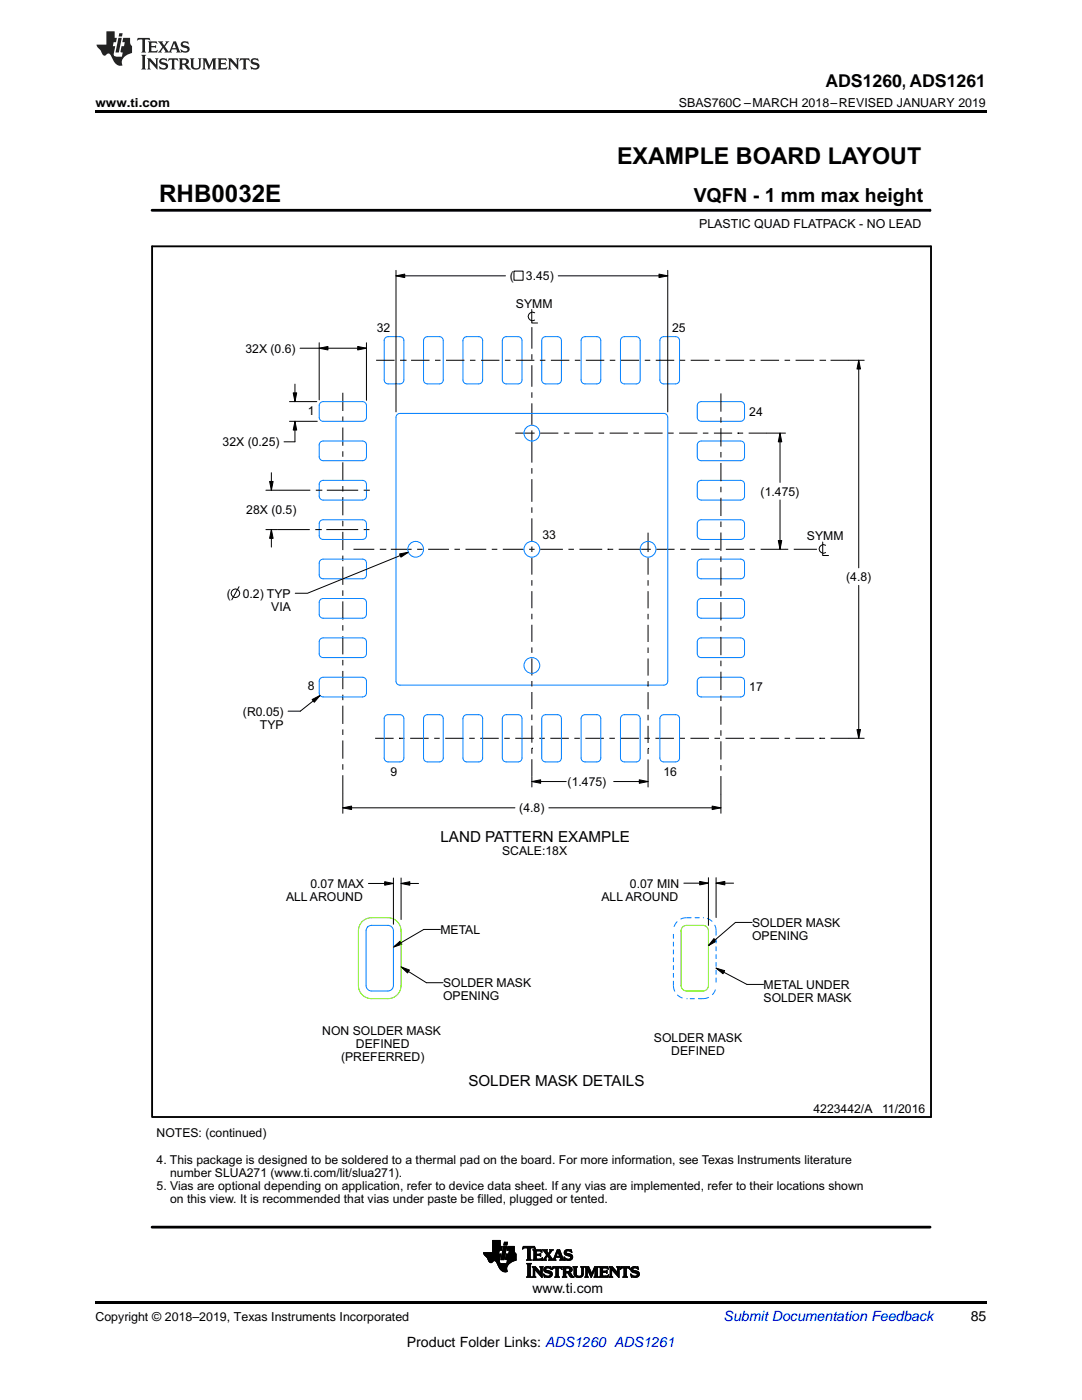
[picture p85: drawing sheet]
<svg xmlns="http://www.w3.org/2000/svg" width="216mm" height="279mm" viewBox="0 0 216 279" stroke-linecap="round" stroke-linejoin="round" font-family="sans-serif">
<defs><g id="words">
<text font-size="4.8" x="31.7" y="40.2">RHB0032E</text>
<text font-size="4.6" x="123.1" y="32.8">EXAMPLE BOARD LAYOUT</text>
<text font-size="3.9" x="138.4" y="40.2">VQFN - 1 mm max height</text>
<text font-size="3.5" x="164.7" y="17.3">ADS1260, ADS1261</text>
<g font-size="3">
<text x="87.9" y="168">LAND PATTERN EXAMPLE</text>
<text x="93.5" y="216.8">SOLDER MASK DETAILS</text>
</g>
<g font-size="2.8">
<text x="106.3" y="258">www.ti.com</text>
<text x="193.7" y="263.6">85</text>
<text x="81.2" y="268.9">Product Folder Links: ADS1260 ADS1261</text>
</g>
<text font-size="2.8" fill="#0000c8" x="144.4" y="263.6">Submit Documentation Feedback</text>
<g font-size="2.5">
<text x="19" y="21.4">www.ti.com</text>
<text x="135.5" y="21.4">SBAS760C –MARCH 2018–REVISED JANUARY 2019</text>
<text x="139.5" y="45.5">PLASTIC QUAD FLATPACK - NO LEAD</text>
<text x="19" y="263.6">Copyright © 2018–2019, Texas Instruments Incorporated</text>
</g>
<g font-size="2.4">
<text x="101.7" y="55.9">(</text>
<text x="105" y="55.9">3.45)</text>
<text x="103" y="61.4">SYMM</text>
<text x="49" y="70.4">32X (0.6)</text>
<text x="75.2" y="66.2">32</text>
<text x="134.1" y="66.2">25</text>
<text x="61.4" y="82.8">1</text>
<text x="149.5" y="83">24</text>
<text x="44.4" y="89">32X (0.25)</text>
<text x="151.8" y="98.9">(1.475)</text>
<text x="49.1" y="102.6">28X (0.5)</text>
<text x="108.2" y="107.6">33</text>
<text x="161" y="107.8">SYMM</text>
<text x="45.3" y="119.3">(</text>
<text x="48.4" y="119.3">0.2) TYP</text>
<text x="168.8" y="115.9">(4.8)</text>
<text x="54.1" y="121.9">VIA</text>
<text x="61.4" y="137.8">8</text>
<text x="149.5" y="137.9">17</text>
<text x="48.5" y="142.8">(R0.05)</text>
<text x="51.9" y="145.4">TYP</text>
<text x="77.9" y="154.8">9</text>
<text x="132.4" y="154.9">16</text>
<text x="113.3" y="156.9">(1.475)</text>
<text x="103.6" y="162.1">(4.8)</text>
<text x="100.2" y="170.7">SCALE:18X</text>
<text x="57.1" y="179.8">ALL AROUND</text>
<text x="61.9" y="177.2">0.07 MAX</text>
<text x="120" y="179.7">ALL AROUND</text>
<text x="125.7" y="177.1">0.07 MIN</text>
<text x="150.1" y="185">SOLDER MASK</text>
<text x="87.9" y="186.4">METAL</text>
<text x="150.1" y="187.6">OPENING</text>
<text x="88.4" y="197">SOLDER MASK</text>
<text x="152.4" y="197.3">METAL UNDER</text>
<text x="88.4" y="199.6">OPENING</text>
<text x="152.4" y="200">SOLDER MASK</text>
<text x="64.3" y="206.5">NON SOLDER MASK</text>
<text x="71" y="209.1">DEFINED</text>
<text x="130.5" y="207.9">SOLDER MASK</text>
<text x="68.1" y="211.7">(PREFERRED)</text>
<text x="133.9" y="210.5">DEFINED</text>
<text x="31.2" y="227">NOTES: (continued)</text>
<text x="162.3" y="222.1">4223442/A</text>
<text x="176" y="222.1">11/2016</text>
<text x="31.2" y="232.2">4. This package is designed to be soldered to a thermal pad on the board. For more information, see Texas Instruments literature</text>
<text x="31.2" y="237.5">5. Vias are optional depending on application, refer to device data sheet. If any vias are implemented, refer to their locations shown</text>
<text x="33.9" y="234.9">number SLUA271 (www.ti.com/lit/slua271).</text>
<text x="33.9" y="240.1">on this view. It is recommended that vias under paste be filled, plugged or tented.</text>
</g>
</g></defs>
<g fill="#000">
<path d="M19 22h177.8v.5h-177.8zM79 55.1l1.8-.4v.7zM131.5 54.7l1.7 .4-1.7 .3zM63.7 69.5l1.7-.4v.7zM71.4 69.1l1.7 .4-1.7 .3zM171.3 71.9l.4 1.7h-.7zM53.8 96.1h.7l-.4 1.7zM58.5 78.4h.7l-.3 1.8zM58.9 84.1l.3 1.7h-.7zM155.6 86.4l.4 1.8h-.7zM54.1 105.7l.4 1.7h-.7zM79.7 110.5l1.8-.3-1.5 1z"/>
<path d="M155.3 107.9h.7l-.4 1.7zM62.3 139.6l1.6-.8-1.2 1.4zM106.1 156l1.8-.4v.7zM127.6 155.6l1.7 .4-1.7 .3zM171 145.6h.7l-.4 1.7zM68.4 161.2l1.8-.3v.7zM76.8 176l1.7 .3-1.7 .4zM80 176.3l1.8-.3v.7zM139.6 175.9l1.8 .4-1.8 .3zM142.9 176.3l1.7-.4v.7zM142.1 160.9l1.7 .3-1.7 .4zM78.5 189l1.3-1.2 .4 .6z"/>
<path d="M80 193l1.7 .6-.4 .6zM142.5 187.3l.4 .5-1.5 .9zM142.9 193.2l1.7 .5-.3 .6zM19 259.7h177.8v.5h-177.8z"/>
</g>
<g fill="none" stroke="#000" stroke-width=".2">
<path d="M30.3 42h155.3M79 55.1l1.8-.4v.7zM79 54v28.2M79 55.1h21.9M102.6 54.1h1.8v1.8h-1.8zM111.4 55.1h21.8M131.5 54.7l1.7 .4-1.7 .3zM133.2 54v28.2M185.6 41.7v.5M58.5 78.4h.7l-.3 1.8zM58.9 76.7v3.5M59.9 69.5h13.2"/>
<path d="M63.7 69.5l1.7-.4v.7zM63.7 68.4v11.4M68.4 78.4v3.6M71.4 69.1l1.7 .4-1.7 .3zM73.1 68.4v11.5M75 71.9h3.7M79.8 71.9h1.1M80.9 71.9h.1M82 71.9h3.7M86.8 71.9h1.1M89 71.9h3.7M93.8 71.9h1.1"/>
<path d="M96 71.9h3.7M100.7 71.9h1.1M102.9 71.9h3.7M106.1 61.8v2.7h1.2M106.1 65.3v4.3M106.1 70.7v1.1M106.1 72.9v4.3M106.1 78.3v1.1M106.7 62.4a.86 .86 0 0 0-1.3 .8 .86 .86 0 0 0 1.3 .7M107.7 71.9h1.1M109.9 71.9h3.7M114.7 71.9h1.1"/>
<path d="M116.9 71.9h3.7M121.7 71.9h1.1M123.9 71.9h3.7M128.7 71.9h1.1M130.8 71.9h3.7M135.6 71.9h1.1M137.8 71.9h3.7M142.6 71.9h1.1M143.8 78.5v3.7M144.8 71.9h3.7M149.6 71.9h1.1M151.8 71.9h3.7"/>
<path d="M156.6 71.9h1.1M158.8 71.9h3.6M163.5 71.9h1.1M164.6 71.9h.1M165.7 71.9h6.7M171.3 71.9l.4 1.7h-.7zM171.3 71.9v41.4M53.1 97.8h8.8M53.8 96.1h.7l-.4 1.7zM54.1 94.3v3.5M57.8 80.2h5.4M57.8 84.1h5.5"/>
<path d="M58.9 84.1l.3 1.7h-.7zM58.9 84.1v4.1h-2.2M63 97.8h1.1M64.1 97.8h.1M65.2 97.8h6.3M68.4 83.1v1.1M68.4 85.3v3.7M68.4 90.1v1.1M68.4 92.3v3.6M68.4 97v1.1M68.4 99.2v3.6M72.6 97.8h1.2"/>
<path d="M102.8 86.4h3.9M106.1 80.5v4.3M106.1 85.9v6.4M106.1 93.4v1.1M106.1 95.6v4.5M107.8 86.4h3.6M112.5 86.4h1.1M114.7 86.4h3.7M119.4 86.4h1.1M121.6 86.4h3.7M126.4 86.4h1.1M128.6 86.4h3.6"/>
<path d="M133.3 86.4h1.1M135.5 86.4h3.7M140.3 86.4h1.1M142.5 86.4h3.6M143.8 83.3v1.1M143.8 85.5v3.6M143.8 90.2v1.1M143.8 92.4v3.6M143.8 97.1v1.1M143.8 99.3v3.7M147.2 86.4h.1M147.2 86.4h1.1"/>
<path d="M149.4 86.4h7.3M155.6 86.4l.4 1.8h-.7zM155.6 86.4v9.9M155.6 99.8v9.8M47.7 117.1l-1.5 2.6M53.1 105.7h2.3M54.1 105.7l.4 1.7h-.7zM54.1 105.7v3.5M55.5 105.7h6.3M62.9 105.7h1.1M64 105.7h.1M65.1 105.7h6.4"/>
<path d="M68.4 103.9v1.1M68.4 106.1v3.7M68.4 110.9v1.1M68.4 113.1v3.6M68.4 117.8v1.1M70.5 109.6h4.2M72.6 105.7h1.1M75.8 109.6h1.1M76.9 109.6h.1M78 109.6h4.1M79.7 110.5l1.8-.3-1.5 1zM81.5 110.2l-20.1 8.2h-2.5"/>
<path d="M83.2 109.6h1.1M85.4 109.6h4.2M90.7 109.6h1.1M92.9 109.6h4.1M98.1 109.6h1.1M100.3 109.6h4.2M105.6 109.6h1.1M106.1 101.2v1.1M106.1 103.4v4.6M106.1 109.1v1.1M106.1 111.3v3.4M106.1 115.8v1.1"/>
<path d="M106.1 118v3.4M107.8 109.6h4.5M113.4 109.6h1.1M115.6 109.6h4.6M121.3 109.6h.1M121.3 109.6h1.1M123.5 109.6h6.4M129.3 106.3v3.9M129.3 111.3v3.4M129.3 115.8v1.1M129.3 118v3.4M131 109.6h3.6"/>
<path d="M135.7 109.6h1.1M137.9 109.6h3.6M142.6 109.6h1.1M143.8 104.1v1.1M143.8 106.3v3.6M143.8 111v1.1M143.8 113.2v3.7M143.8 118v1.1M144.8 109.6h3.7M149.6 109.6h1.1M151.8 109.6h5.5M155.3 107.9h.7l-.4 1.7z"/>
<path d="M158.4 109.6h4.6M164.2 108.2v2.7h1.1M164.7 108.8a.86 .86 0 0 0-1.3 .8 .86 .86 0 0 0 1.3 .7M171.3 116.8v30.5M62.3 139.6l1.6-.8-1.2 1.4zM63.9 138.8l-4 3.1h-2.4M68.4 120v3.7M68.4 124.8v1.1M68.4 127v3.6M68.4 131.7v1.1M68.4 133.9v3.6M68.4 138.6v1.1"/>
<path d="M106.1 122.5v1.1M106.1 124.7v3.4M106.1 129.2v1.1M106.1 131.4v3.4M106.1 135.9v1.1M106.1 138.1v3.4M129.3 122.5v1.1M129.3 124.7v3.4M129.3 129.2v1.1M129.3 131.4v3.4M129.3 135.9v1.1M129.3 138.1v3.5"/>
<path d="M143.8 120.2v3.6M143.8 124.9v1.1M143.8 127.1v3.7M143.8 131.9v1.1M143.8 134.1v3.6M143.8 138.8v1.1M68.4 140.8v3.7M68.4 145.6v1.1M68.4 147.8v3.6M68.4 152.5v1.1M68.4 154.7v7.6M74.9 147.3h3.6"/>
<path d="M79.6 147.3h.1M79.6 147.3h1.1M81.8 147.3h3.7M86.6 147.3h1.1M88.8 147.3h3.7M93.6 147.3h1.1M95.8 147.3h3.7M100.6 147.3h1.1M102.8 147.3h3.7M106.1 156l1.8-.4v.7zM106.1 149.3h.1M106.1 142.6v1.1"/>
<path d="M106.1 144.8v3.4M106.1 149.3v1.1M106.1 151.5v3.4M106.1 155v2.1M106.1 156h6.9M107.6 147.3h1.1M109.8 147.3h3.7M114.6 147.3h1.1M116.8 147.3h3.7M121.6 147.3h1.1M122.5 156h6.8M123.8 147.3h3.7"/>
<path d="M127.6 155.6l1.7 .4-1.7 .3zM128.6 147.3h1.1M129.3 149.4h.1M129.3 142.7v1.1M129.3 144.9v3.4M129.3 149.4v1.1M129.3 151.6v5.5M130.8 147.3h3.7M135.6 147.3h1.1M137.8 147.3h3.7M142.6 147.3h1.1M143.8 141v3.6"/>
<path d="M143.8 145.7v1.1M143.8 147.9v3.7M143.8 152.7v1.1M143.8 154.9v7.4M144.8 147.3h3.7M149.6 147.3h1.1M151.8 147.3h3.7M156.5 147.3h1.1M158.7 147.3h3.7M163.5 147.3h.1M163.5 147.3h1.1M165.7 147.3h6.7"/>
<path d="M171 145.6h.7l-.4 1.7zM68.4 161.2l1.8-.3v.7zM68.4 161.2h34.3M73.5 176.3h5M76.8 176l1.7 .3-1.7 .4zM78.5 175.2v9.3M80 176.3l1.8-.3v.7zM80 175.2v8.3M80 176.3h3.5M109.5 161.2h34.3M136.4 176.3h5M139.6 175.9l1.8 .4-1.8 .3z"/>
<path d="M141.4 175.2v9.5M142.1 160.9l1.7 .3-1.7 .4zM142.9 176.3l1.7-.4v.7zM142.9 175.2v7.9M142.9 176.3h3.5M78.5 189l1.3-1.2 .4 .6zM80 193l1.7 .6-.4 .6zM80 193l5.1 3.1h3.3M87.9 185.5h-3.3l-6.1 3.5M142.5 187.3l.4 .5-1.5 .9zM142.9 193.2l1.7 .5-.3 .6zM142.9 193.2l6.1 3.3h3.4"/>
<path d="M150.1 184.1h-3.3l-5.4 4.6M96.5 250h3M96.5 250.1h3M96.5 250.2h3M96.6 250.2h2.9M96.6 250.3h3.3M96.6 250.4h3.3M96.7 250.4h3.2M96.7 250.5h3.2M96.8 250.6h3M96.9 250.7h2.9M97 250.8h2.8"/>
<path d="M97.1 250.9h2.7M97.2 250.9h2.6M97.2 251h2.6M97.3 251.1h2.4M97.3 251.2h2.4M97.4 251.3h2.3M97.4 251.4h2.3M97.4 251.5h2.3M97.5 251.6h2.1M97.5 251.6h1M97.5 251.7h.9M97.6 251.8h.7"/>
<path d="M97.7 251.9h.5M97.8 252h.3M98.3 249.9h1.2M98.3 249.8h1.3M98.3 249.7h1.3M98.3 249.6h1.3M98.3 248.7h1.9l-.1 .8h-1.8M98.3 249.5h1.8M98.3 249.4h1.8M98.3 249.3h1.8M98.3 249.2h1.8M98.3 249.1h1.8"/>
<path d="M98.3 249h1.9M98.3 248.9h1.9M98.3 248.8h1.9M98.3 248.6h1.5M98.3 248.5h1.5M98.3 248.4h1.5M98.3 248.3h1.5M98.3 248.2h1.5M98.3 248.1h1.5M98.3 248h1.5M98.3 247.9h1.5M98.3 247.8h1.5"/>
<path d="M98.3 247.7h1.5M98.3 247.6h1.5M98.8 251.6h.8M98.9 251.7h.7M99 251.8h.6M99.1 251.9h.5M99.1 252h.6M99.2 252h.5M99.2 252.1h.6M99.2 252.2h1M99.3 252.2h2.2M99.3 252.3h2.2"/>
<path d="M99.3 252.4h2.1M99.4 252.5h2M99.4 252.5h1.9M99.4 252.6h1.9M99.5 252.7h1.7M99.5 252.8h1.7M99.6 252.9h1.5M99.6 249.5l-.1 .8h.4l-.3 1.3M99.6 251.6l.1 .4 .2 .1 1.7 .1M99.6 253h1.5M99.7 253.1h1.4M99.8 253.2h1.3"/>
<path d="M99.8 248.7v-1.1h-1.5v2.4M99.8 253.3h1.3M99.9 253.4h1.2M100 251.3h.6M100 251.2h.6M100 251.1h.6M100 253.5h1.1M100 251h.6M100.1 250.9h.6M100.1 250.8h.6M100.1 250.7h.6M100.1 253.6h1.1"/>
<path d="M100.1 250.6h.6M100.1 250.5h.6M100.1 250.4h.7M100.2 250.4h.6M100.2 250.3h.6M100.2 250.2h.6M100.2 253.6h1M100.2 250.1h.6M100.2 250h.6M100.2 250h.7M100.3 249.9h.6M100.3 249.8h.6"/>
<path d="M100.3 249.7h.6M100.3 253.7h.9M100.3 249.6h.6M100.3 249.5h.6M100.4 249.4h.6M100.4 249.3h.6M100.4 249.2h.6M100.4 249.1h.6M100.4 249h.6M100.5 248.9h.6M100.5 253.8h.7M100.5 248.8h.6"/>
<path d="M100.5 248.7h.6l-.5 2.7h-.6zM100.5 248.4h.7M100.6 248.4h.6M100.6 248.3h.6M100.6 248.2h.6M100.6 248.1h.6M100.6 248h.6M100.6 247.9h.7l-.2 .6h-.6zM100.8 253.8h.1M100.9 251.3h2.1M100.9 251.2h2.1M100.9 251.1h2.1"/>
<path d="M100.9 251.1v.3h.4M100.9 251h2.1M100.9 250.9h2.1M101 250.8h2M101 250.7h2M101 250.6h2M101 250.5h2M101 250.4h2M101 250.3h2M101.1 252.1h.6M101.2 252h.6M101.2 252h.7"/>
<path d="M101.2 251.9h.8M101.2 251.8h.9M101.2 251.8h1M101.2 249.5h1.4M101.2 251.7h1.2M101.2 249.4h1.4M101.2 251.6h1.4M101.2 249.3h1.4M101.2 251.6h1.6M101.3 249.3h1.3M101.3 251.5h1.7M101.3 249.2h1.3"/>
<path d="M101.3 251.4h1.7M101.3 251.4l-.2 .8M101.3 249.1h1.3M101.3 249h1.3M101.3 248.9h1.3M101.4 248.8h1.2M101.4 248.7h1.2v.8h-1.4zM101.5 250.2h1.5M101.5 250.2h1.4M101.5 250.1h1.3M101.6 250h1.2M101.6 250h1.1"/>
<path d="M101.6 249.9h1.1M101.6 249.8h1.1M101.6 249.8h1M101.6 249.7h1M101.6 249.6h1M101.7 249.5l-.2 .8h-.4l-.2 .8M102.6 249.5l.1 .5 .3 .2v1.3l-.9 .3-.7 .6-.3 .6 .1 .8h-.2h-.5l-.6-.4-1.1-1.8h-.3l-.5 .4-.3-.1-.5-.9-.6-.6-.1-.4h3M104.3 249.2h.1M104.3 249.1h.2M104.3 249h2.4M104.4 248.9h2.3M104.4 248.8h2.3"/>
<path d="M105.1 251.4h.9M105.1 254.9h.9M105.2 252.2h.8M105.2 251.4h.6M105.2 254.8h.7M105.3 249.1h.5M105.3 252.3h.5M105.3 251.3h.5M105.3 251.2l-.2 .2M105.3 251.2h.5M105.3 251.1h.5M105.3 251h.5"/>
<path d="M105.3 250.9h.5M105.3 250.8h.5M105.3 250.7h.5M105.3 250.6h.5M105.3 250.5h.5M105.3 250.4h.5M105.3 250.3h.5M105.3 250.2h.5M105.3 250.1h.5M105.3 250h.5M105.3 249.9h.5M105.3 249.8h.5"/>
<path d="M105.3 249.7h.5M105.3 249.6h.5M105.3 249.5h.5M105.3 249.4h.5M105.3 249.3h.5M105.3 249.2h.5M105.3 254.7h.5M105.3 252.4h.5M105.3 254.6h.5M105.3 254.6v-2.2l-.2-.3h.9l-.2 .3v2.2M105.3 254.6l-.2 .2M105.3 254.5h.5"/>
<path d="M105.3 254.4h.5M105.3 254.3h.5M105.3 254.2h.5M105.3 254.1h.5M105.3 254h.5M105.3 253.9h.5M105.3 253.8h.5M105.3 253.7h.5M105.3 253.6h.5M105.3 253.5h.5M105.3 253.4h.5M105.3 253.3h.5"/>
<path d="M105.3 253.2h.5M105.3 253.1h.5M105.3 253h.5M105.3 252.9h.5M105.3 252.8h.5M105.3 252.7h.5M105.3 252.6h.5M105.3 252.5h.5M105.8 251.2v-2.1h.6l.4 .2-.1-.6h-2.3l-.1 .6 .4-.2h.6v2.1M105.8 251.2l.2 .2M105.8 254.6l.2 .2M106 254.8h-.9"/>
<path d="M106.2 254.9h.7M106.3 252.9h.6M106.3 251.4h1.8M106.4 254.8h.4M106.4 253h.6M106.4 254.7h.3M106.4 249.5h1.6M106.4 253.1h.7M106.4 254.6v-1.5l-.2-.3h.7l1 1.2v-1l-.2-.2h.7l-.2 .3v1.8l-1.5-1.6v1.3M106.4 254.6l-.2 .2M106.4 254.6h.3M106.4 254.5h.3"/>
<path d="M106.4 254.4h.3M106.4 254.3h.3M106.4 254.2h.3M106.4 254.1h.3M106.4 254h.3M106.4 253.9h.3M106.4 253.8h.3M106.4 253.7h.3M106.4 253.6h.3M106.4 253.5h.3M106.4 253.4h.3M106.4 253.3h.9"/>
<path d="M106.4 253.2h.8M106.5 251.4h1.6M106.5 249.6h1.6M106.5 251.3h.5M106.5 249.7h.5M106.5 249.7l-.2-.3h1.7l.2 .5M106.5 251.2l-.2 .2M106.5 250.3h1.1l.3-.2v.6l-.2-.2h-.7v.8l.8-.1 .5-.2-.2 .5-1.8-.1M106.5 251.2h.5M106.5 251.1h.5M106.5 251h.5M106.5 250.9h.5"/>
<path d="M106.5 250.8h.5M106.5 250.7h.5M106.5 250.6h.5M106.5 250.5h1.4M106.5 250.4h1.4M106.5 250.2h.5M106.5 250.1h.5M106.5 250h.5M106.5 249.9h.5M106.5 249.8h.5M106.5 249.7v1.5M106.6 249.1h.2"/>
<path d="M106.7 254.6l.2 .2M106.7 249.2h.1M106.8 253.4h.6M106.9 253.5h.6M106.9 254.8h-.7M106.9 253.6h.6M107 249.8l.1-.1h.5l.6 .2M107 249.8v.5M107 253.7h.6M107.1 253.8h.6M107.2 253.9h.6M107.3 254h.9"/>
<path d="M107.4 254.1h.8M107.5 254.2h.7M107.5 254.3h.7M107.6 254.4h.6M107.7 250.3h.2M107.7 254.5h.5M107.7 250.6h.2M107.8 251.3h.4M107.8 250.2h.1M107.8 254.6h.4M107.8 250.7h.1M107.8 249.7h.3"/>
<path d="M107.8 252.9h.5M107.9 254.7h.3M107.9 253h.3M107.9 253.1h.3M107.9 253.9h.3M107.9 253.8h.3M107.9 253.7h.3M107.9 253.6h.3M107.9 253.5h.3M107.9 253.4h.3M107.9 253.3h.3M107.9 253.2h.3"/>
<path d="M108 254.8h.2M108 249.8h.1M108 251.2h.2M108.1 254.9h.1M108.1 249.9h.1M108.2 251.1h.1M108.2 251.4h.8M108.3 249.5h.9M108.4 251.4h.4M108.4 254.3l.8 .4 .6-.2-.1-.3-.9-.3-.3-.3 .2-.6 .6-.2 .4 .1 .2-.1 .2 .5-.9-.3-.3 .1v.3l1.1 .4 .2 .5M108.4 254.3l.2 .6 .2-.1 .5 .2 .7-.2 .2-.5M108.5 254.3h.1"/>
<path d="M108.5 249.6h.6M108.5 254.4h.1M108.5 254.5h.2M108.5 253.4h.4M108.5 253.3h.4M108.5 253.5h.5M108.5 251.3h.4M108.5 254.6h.4M108.5 253.2h.4M108.5 253.6h.9M108.5 249.7h.6M108.6 254.7h.6"/>
<path d="M108.6 253.1h.4M108.6 254.8h1.4M108.6 253.7h1.2M108.6 251.2l-.4 .2M108.6 251.2h.3M108.6 254.9h.1M108.6 249.8h.6M108.6 253h1.4M108.7 251.1h.3M108.7 253.8h1.3M108.7 249.9h.5M108.7 252.9h1.2"/>
<path d="M108.7 251h.3M108.8 250h.5M108.8 250.9h.3M108.8 250.1h.6M108.8 253.9h1.3M108.9 250.8h.3M108.9 250.2h.8M108.9 254.9h.9M108.9 252.8h.7M108.9 250.7h.9M109 250.3h.7M109 250.6h.7"/>
<path d="M109 250.4h.6M109.1 250.5h.5M109.1 250.5l-.5 .7M109.1 254h1M109.1 249.7v-.1l.1-.2h-1l.9 1.1M109.1 249.7l.3 .5 .4-.6-.2-.2h.8l-.8 1M109.3 250.8h.6M109.4 250.9h.5M109.5 254.7h.6M109.5 251h.5M109.5 251.4h1.4M109.5 250.1h.3"/>
<path d="M109.5 251.1h.6M109.5 254.1h.7M109.6 250h.3M109.6 250.4l.7 1 .2-.3M109.6 251.2h.5M109.6 251.2l-.4-.5-.3 .6 .1 .1M109.6 251.2l.1 .2h-.2M109.6 249.9h.3M109.6 253.1h.4M109.7 251.3h.5M109.7 251.4h.6M109.7 254.6h.4"/>
<path d="M109.7 249.8h.3M109.7 254.2h.5M109.7 249.5h.6M109.8 254.5h.4M109.8 249.7h.3M109.8 254.3h.4M109.8 254.4h.4M109.8 249.6h.4M109.8 253.2h.2M109.9 253.3h.1M110.2 253.3h.1M110.2 253.2h.1"/>
<path d="M110.2 253.1h.3M110.3 253h1.8M110.3 252.9h1.7M110.3 252.8h1.7l.1 .6-.3-.3h-.4v1.5M110.3 252.8l-.1 .6 .3-.3h.4v1.5M110.4 251.4h.4M110.5 251.3h.3M110.5 251.2h.3M110.5 251.1l.7-1.7h.5l.7 1.8 .2 .2M110.5 251.1h.3M110.6 251h.3M110.6 250.9h1.6"/>
<path d="M110.7 250.8h1.5M110.7 250.7h1.5M110.7 254.9h.9M110.7 250.6h.3M110.8 250.5h.3M110.8 251.2v.2h.1M110.8 251.2l.1-.3h.9v.3M110.8 250.4h.3M110.9 250.3h.2M110.9 254.8h.5M110.9 250.2h.3M110.9 254.7h.5"/>
<path d="M110.9 253.1h.5M110.9 250.1h.3M110.9 254.6h.5M110.9 254.6l-.2 .2M110.9 254.5h.5M110.9 254.4h.5M110.9 254.3h.5M110.9 254.2h.5M110.9 254.1h.5M110.9 254h.5M110.9 253.9h.5M110.9 253.8h.5"/>
<path d="M110.9 253.7h.5M110.9 253.6h.5M110.9 253.5h.5M110.9 253.4h.5M110.9 253.3h.5M110.9 253.2h.5M111 250h.2M111 250.7l.3-.9 .4 .9M111 249.9h.3M111 249.8h.8M111.1 249.7h.7M111.1 249.6h.6"/>
<path d="M111.2 249.5h.5M111.4 249.9h.5M111.4 254.6l.2 .2M111.4 250h.5M111.4 250.1h.5M111.5 250.2h.5M111.5 250.3h.5M111.5 250.4h.5M111.6 250.5h.5M111.6 254.8h-.9M111.6 250.6h.5M111.7 251.4h.9"/>
<path d="M111.8 251h.5M111.8 251.1h.5M111.8 251.2h.5M111.8 251.2l-.1 .2M111.9 253.1h.2M111.9 251.4h.6M111.9 251.3h.5M112 253.2h.1M112.1 253.3h.1M112.2 254.9h.9M112.3 252.9h1.6M112.4 254.8h.5"/>
<path d="M112.4 253h1.6M112.4 254.7h.5M112.4 253.1h.5M112.4 254.6l-.2 .2M112.4 254.6h.5M112.4 254.5h.5M112.4 254.4h.5M112.4 254.3h.5M112.4 254.2h.5M112.4 254.1h.5M112.4 254h1.3M112.4 253.9h1.4"/>
<path d="M112.4 253.8h1.6M112.4 253.7h.5M112.4 253.6h.5M112.4 253.5h.5M112.4 253.4h.5M112.4 253.3h.5M112.4 253.2h.5M112.5 251h.2M112.6 251.1h.2M112.6 250h.4M112.6 250.1h.5M112.6 249.9h.4"/>
<path d="M112.6 251.2h.3M112.6 250.2h.8M112.6 249.8h.4M112.6 251.3h.6M112.6 250.3h1.2M112.6 251.4h1.5M112.7 249.7h.4M112.7 251.4h.1M112.7 250.4h1.3M112.7 249.6h1.3M112.7 249.6l.5-.2h.8l.1 .6-.7-.4-.3 .1-.1 .2 .1 .2 1.1 .4 .1 .5-.3 .4-.5 .1-.6-.1-.2 .1-.2-.6 .8 .4 .4-.1 .2-.2-.2-.3-1-.4-.1-.4zM112.8 250.5h1.3"/>
<path d="M112.9 249.5h1.1M112.9 254.6l.2 .2M112.9 254.6v-.6h.3l.7 .9h.6M112.9 253.2l.1-.1 .6 .1v.4l-.4 .2M112.9 253.2v.6M112.9 251.4h1M113.1 250.6h1.1M113.1 249.4h.5M113.1 254.8h-.9M113.3 251.5h.3M113.3 252.8l.6 .1 .2 .3v.5l-.5 .2M113.3 254.1h.5"/>
<path d="M113.4 254.2h.5M113.5 254.3h.5M113.5 254.4h.6M113.5 250.7h.7M113.5 253.1h.6M113.5 253.7h.6M113.6 254.5h.5M113.6 252.8h-1.4l.2 .3v1.5M113.6 254l.9 .9M113.6 253.9v.1M113.6 254.6h.6M113.6 253.2h.5"/>
<path d="M113.6 253.6h.5M113.6 251.3h.6M113.6 253.5h.5M113.6 253.3h.6M113.7 249.7h.4M113.7 253.4h.5M113.7 254.7h.6M113.8 254.8h.6M113.8 250.8h.5M113.8 251.2h.4M113.8 250.9h.5M113.8 251.1h.5"/>
<path d="M113.9 249.8h.2M113.9 251h.4M113.9 254.9h.6M114 249.9h.1M114.1 250h.1M114.5 252.9h.6M114.5 253h.5M114.5 253.1h.5M114.5 254.2h.5M114.5 254.1h.5M114.5 254h.5M114.5 253.9h.5"/>
<path d="M114.5 253.8h.5M114.5 253.7h.5M114.5 253.6h.5M114.5 253.5h.5M114.5 253.4h.5M114.5 253.3h.5M114.5 253.2h.5M114.6 254.3h.4M114.6 254.4h.4M114.6 254.5h.5M114.6 254.6h.5M114.7 254.7h.7"/>
<path d="M114.8 254.8h1.4M115 254.2l.1 .4 .5 .1 .4-.1 .1-.4M115 254.2v-1.2l.2-.2h-.9l.2 .3v1.1M115 254.9h1M115.7 254.7h.6M116 254.6h.3M116 252.9h.5M116 254.5h.3M116.1 254.4h.3M116.1 253h.3M116.1 254.3h.3M116.1 253.1h.3"/>
<path d="M116.1 254.2v-1.1l-.2-.3h.7l-.2 .2v1.2M116.1 254.2h.3M116.1 254.1h.3M116.1 254h.3M116.1 253.9h.3M116.1 253.8h.3M116.1 253.7h.3M116.1 253.6h.3M116.1 253.5h.3M116.1 253.4h.3M116.1 253.3h.3M116.1 253.2h.3"/>
<path d="M116.4 254.2l-.2 .6-.7 .2-.7-.2-.3-.6M116.7 254.9h.7M116.8 252.9h.7M116.8 254.8h.4M116.9 253h.7M116.9 254.7h.3M116.9 253.1h.7M116.9 254.6h.3M116.9 254.6v-1.5l-.2-.3h.8l.6 1.4 .6-1.4h.7l-.2 .3v1.5M116.9 254.6l-.2 .2M116.9 254.5h.3M116.9 254.4h.3"/>
<path d="M116.9 254.3h.3M116.9 254.2h.3M116.9 254.1h.3M116.9 254h.3M116.9 253.9h.3M116.9 253.8h.3M116.9 253.7h.3M116.9 253.6h.3M116.9 253.5h.3M116.9 253.4h.3M116.9 253.3h.8M116.9 253.2h.7"/>
<path d="M117.2 254.6l.2 .2M117.2 254.6v-1.4l.8 1.7 .7-1.7v1.4M117.2 253.4h.5M117.3 253.5h.5M117.3 253.6h.5M117.4 254.8h-.7M117.4 253.7h.5M117.4 253.8h.5M117.5 253.9h.4M117.5 254h.5M117.6 254.1h.4M117.6 254.2h.7"/>
<path d="M117.6 254.3h.7M117.7 254.4h.5M117.7 254.5h.5M117.8 254.6h.4M117.8 254.7h.3M117.9 254.8h.2M117.9 254.9h.1M118.1 254.1h.3M118.2 254h.2M118.2 253.9h.3M118.2 253.8h.3M118.3 253.7h.2"/>
<path d="M118.3 253.6h.3M118.4 253.5h.2M118.4 253.4h.3M118.4 253.3h.8M118.5 253.2h.7M118.5 253.1h.7M118.5 254.9h.9M118.6 253h.6M118.6 252.9h.7M118.7 254.8h.6M118.7 254.7h.5M118.7 254.6h.5"/>
<path d="M118.7 254.6l-.2 .2M118.7 254.5h.5M118.7 254.4h.5M118.7 254.3h.5M118.7 254.2h.5M118.7 254.1h.5M118.7 254h.5M118.7 253.9h.5M118.7 253.8h.5M118.7 253.7h.5M118.7 253.6h.5M118.7 253.5h.5"/>
<path d="M118.7 253.4h.5M119.2 254.6l.2 .2M119.4 254.8h-.9M119.6 254.9h1.7M119.7 252.9h1.6M119.7 254.8h1.7M119.8 253h1.5M119.8 254.7h1.6M119.8 253.1h.4M119.8 254.6h.4M119.8 254.5h.4M119.8 254.4h.4"/>
<path d="M119.8 254.3h.4M119.8 254.2h.4M119.8 254.1h.4M119.8 254h.4M119.8 253.9h1.3M119.8 253.8h1.3M119.8 253.7h1.3M119.8 253.6h.4M119.8 253.5h.4M119.8 253.4h.4M119.8 253.3h.4M119.8 253.2h.4"/>
<path d="M119.8 254.6l-.2 .2M120.2 253.9v.7l.2 .1M121 254h.1M121 253.6h.1M121.1 253.1h.2M121.2 254.6h.2M121.2 253.2h.2M121.3 253.3h.1M121.3 253.3l-.3-.2h-.7l-.1 .6h.7l.2-.2v.6l-.3-.2M121.3 253.3l-.1-.5h-1.6l.2 .3v1.5M121.4 254.5h.1M121.4 254.4h.1"/>
<path d="M121.4 254.4l-.5 .3M121.4 254.4l-.1 .5-1.7-.1M121.6 254.9h.7M121.6 252.9h.7M121.7 254.8h.4M121.7 253h.7M121.7 254.7h.4M121.8 253.1h.7M121.8 254.6h.2M121.8 254.6l-.2 .2M121.8 254.5h.2M121.8 254.4h.2"/>
<path d="M121.8 254.3h.2M121.8 254.2h.2M121.8 254.1h.2M121.8 254h.2M121.8 253.9h.2M121.8 253.8h.2M121.8 253.7h.2M121.8 253.6h.2M121.8 253.5h.2M121.8 253.4h.2M121.8 253.3h.8M121.8 253.2h.7"/>
<path d="M122 254.6l.3 .2M122 253.3v1.3M122.1 253.3l1.4 1.6v-1.8l.2-.3h-.6l.1 .2 .1 1M122.1 253.4h.6M122.2 252.8l1 1.2M122.2 252.8h-.6l.2 .3v1.5M122.2 253.5h.6M122.3 254.8h-.7M122.3 253.6h.6M122.4 253.7h.6M122.5 253.8h.6M122.5 253.9h.6"/>
<path d="M122.6 254h.9M122.7 254.1h.8M122.8 254.2h.7M122.9 254.3h.6M123 254.4h.5M123.1 254.5h.4M123.1 254.6h.4M123.2 252.9h.4M123.2 254.7h.3M123.2 253h.4M123.3 253.1h.2M123.3 253.9h.2"/>
<path d="M123.3 253.8h.2M123.3 253.7h.2M123.3 253.6h.2M123.3 253.5h.2M123.3 253.4h.2M123.3 253.3h.2M123.3 253.2h.2M123.3 254.8h.2M123.4 254.9h.1M123.8 253.3h.1M123.8 253.2h.1M123.8 253.1h.2"/>
<path d="M123.8 253h1.9M123.9 252.9h1.7M124.3 254.9h.9M124.5 254.8h.5M124.5 254.7h.5M124.5 253.1h.5M124.5 254.6v-1.5h-.4l-.3 .3 .1-.6h1.7l.1 .6-.3-.3h-.4v1.5M124.5 254.6l-.2 .2M124.5 254.6h.5M124.5 254.5h.5M124.5 254.4h.5M124.5 254.3h.5"/>
<path d="M124.5 254.2h.5M124.5 254.1h.5M124.5 254h.5M124.5 253.9h.5M124.5 253.8h.5M124.5 253.7h.5M124.5 253.6h.5M124.5 253.5h.5M124.5 253.4h.5M124.5 253.3h.5M124.5 253.2h.5M125 254.6l.2 .2"/>
<path d="M125.2 254.8h-.9M125.5 253.1h.2M125.6 253.2h.1M125.7 253.3h.1M125.8 254.3l.7 .4 .6-.2v-.3l-.9-.3-.3-.3 .1-.6 .7-.2 .4 .1 .2-.1 .1 .5-.8-.3-.3 .1v.3l1 .4 .3 .5M125.8 254.3l.2 .6 .2-.1 .5 .2 .6-.2 .3-.5M125.8 254.3h.1M125.8 254.4h.2M125.9 254.5h.2M125.9 253.4h.4M125.9 253.3h.4M125.9 253.5h.5"/>
<path d="M125.9 254.6h.4M125.9 253.2h.4M125.9 253.6h.9M125.9 254.7h.7M125.9 253.1h.5M126 254.8h1.3M126 253.7h1.2M126 254.9h.1M126 253h1.3M126 253.8h1.3M126.1 252.9h1.2M126.2 253.9h1.3"/>
<path d="M126.3 254.9h.9M126.3 252.8h.7M126.5 254h1M126.8 254.7h.6M126.9 254.1h.6M127 253.1h.4M127.1 254.6h.4M127.1 254.2h.5M127.1 254.5h.4M127.2 254.3h.4M127.2 254.4h.4M127.2 253.2h.2"/>
<path d="M127.3 253.3h.1"/>
<circle cx="47" cy="118.4" r=".86"/>
</g>
<path d="M30.3 49.2h155.5v173.7h-155.5z" fill="none" stroke="#000" stroke-width=".38"/>
<path d="M30.3 42h155.3M30.3 244.9h155.3" fill="none" stroke="#000" stroke-width=".55"/>
<g fill="none" stroke="#0080ff" stroke-width=".2">
<path d="M76.9 67.4l.5-.2h2.4a.79 .79 0 0 1 .8 .8v7.8a.79 .79 0 0 1-.8 .8h-2.4a.79 .79 0 0 1-.7-.8v-7.8zM84.7 67.4l.6-.2h2.4a.79 .79 0 0 1 .7 .8v7.8a.79 .79 0 0 1-.7 .8h-2.4a.79 .79 0 0 1-.8-.8v-7.8zM92.6 67.4l.6-.2h2.3a.79 .79 0 0 1 .8 .8v7.8a.79 .79 0 0 1-.8 .8h-2.3a.79 .79 0 0 1-.8-.8v-7.8zM100.5 67.4l.5-.2h2.4a.79 .79 0 0 1 .8 .8v7.8a.79 .79 0 0 1-.8 .8h-2.4a.79 .79 0 0 1-.8-.8v-7.8zM108.3 67.4l.6-.2h2.3a.79 .79 0 0 1 .8 .8v7.8a.79 .79 0 0 1-.8 .8h-2.3a.79 .79 0 0 1-.8-.8v-7.8zM116.2 67.4l.5-.2h2.4a.79 .79 0 0 1 .8 .8v7.8a.79 .79 0 0 1-.8 .8h-2.4a.79 .79 0 0 1-.7-.8v-7.8zM124 67.4l.6-.2h2.4a.79 .79 0 0 1 .7 .8v7.8a.79 .79 0 0 1-.7 .8h-2.4a.79 .79 0 0 1-.8-.8v-7.8zM131.9 67.4l.6-.2h2.3a.79 .79 0 0 1 .8 .8v7.8a.79 .79 0 0 1-.8 .8h-2.3a.79 .79 0 0 1-.8-.8v-7.8zM63.9 88.2l.6-.2h7.8a.79 .79 0 0 1 .8 .8v2.4a.79 .79 0 0 1-.8 .7h-7.8a.79 .79 0 0 1-.8-.7v-2.4zM63.9 96.1l.6-.2h7.8a.79 .79 0 0 1 .8 .8v2.3a.79 .79 0 0 1-.8 .8h-7.8a.79 .79 0 0 1-.8-.8v-2.3zM63.9 80.4l.6-.2h7.8a.79 .79 0 0 1 .8 .7v2.4a.79 .79 0 0 1-.8 .8h-7.8a.79 .79 0 0 1-.8-.8v-2.4zM79.2 82.7l.6-.2h52.7a.79 .79 0 0 1 .7 .8v52.6a.79 .79 0 0 1-.7 .8h-52.7a.79 .79 0 0 1-.8-.8v-52.6z"/>
<path d="M139.4 88.2l.5-.2h7.9a.79 .79 0 0 1 .8 .8v2.4a.79 .79 0 0 1-.8 .7h-7.9a.79 .79 0 0 1-.8-.7v-2.4zM139.4 96.1l.5-.2h7.9a.79 .79 0 0 1 .8 .8v2.3a.79 .79 0 0 1-.8 .8h-7.9a.79 .79 0 0 1-.8-.8v-2.3zM139.4 80.4l.5-.2h7.9a.79 .79 0 0 1 .8 .7v2.4a.79 .79 0 0 1-.8 .8h-7.9a.79 .79 0 0 1-.8-.8v-2.4zM63.9 111.8l.6-.2h7.8a.79 .79 0 0 1 .8 .8v2.3a.79 .79 0 0 1-.8 .8h-7.8a.79 .79 0 0 1-.8-.8v-2.3zM63.9 119.7l.6-.3h7.8a.79 .79 0 0 1 .8 .8v2.4a.79 .79 0 0 1-.8 .8h-7.8a.79 .79 0 0 1-.8-.8v-2.4zM63.9 104l.6-.3h7.8a.79 .79 0 0 1 .8 .8v2.4a.79 .79 0 0 1-.8 .8h-7.8a.79 .79 0 0 1-.8-.8v-2.4zM139.4 111.8l.5-.2h7.9a.79 .79 0 0 1 .8 .8v2.3a.79 .79 0 0 1-.8 .8h-7.9a.79 .79 0 0 1-.8-.8v-2.3zM139.4 119.7l.5-.3h7.9a.79 .79 0 0 1 .8 .8v2.4a.79 .79 0 0 1-.8 .8h-7.9a.79 .79 0 0 1-.8-.8v-2.4zM139.4 104l.5-.3h7.9a.79 .79 0 0 1 .8 .8v2.4a.79 .79 0 0 1-.8 .8h-7.9a.79 .79 0 0 1-.8-.8v-2.4zM63.9 135.4l.6-.2h7.8a.79 .79 0 0 1 .8 .7v2.4a.79 .79 0 0 1-.8 .8h-7.8a.79 .79 0 0 1-.8-.8v-2.4zM63.9 127.5l.6-.2h7.8a.79 .79 0 0 1 .8 .8v2.3a.79 .79 0 0 1-.8 .8h-7.8a.79 .79 0 0 1-.8-.8v-2.3zM139.4 135.4l.5-.2h7.9a.79 .79 0 0 1 .8 .7v2.4a.79 .79 0 0 1-.8 .8h-7.9a.79 .79 0 0 1-.8-.8v-2.4z"/>
<path d="M139.4 127.5l.5-.2h7.9a.79 .79 0 0 1 .8 .8v2.3a.79 .79 0 0 1-.8 .8h-7.9a.79 .79 0 0 1-.8-.8v-2.3zM76.9 142.9l.5-.3h2.4a.79 .79 0 0 1 .8 .8v7.9a.79 .79 0 0 1-.8 .8h-2.4a.79 .79 0 0 1-.7-.8v-7.9zM84.7 142.9l.6-.3h2.4a.79 .79 0 0 1 .7 .8v7.9a.79 .79 0 0 1-.7 .8h-2.4a.79 .79 0 0 1-.8-.8v-7.9zM92.6 142.9l.6-.3h2.3a.79 .79 0 0 1 .8 .8v7.9a.79 .79 0 0 1-.8 .8h-2.3a.79 .79 0 0 1-.8-.8v-7.9zM100.5 142.9l.5-.3h2.4a.79 .79 0 0 1 .8 .8v7.9a.79 .79 0 0 1-.8 .8h-2.4a.79 .79 0 0 1-.8-.8v-7.9zM108.3 142.9l.6-.3h2.3a.79 .79 0 0 1 .8 .8v7.9a.79 .79 0 0 1-.8 .8h-2.3a.79 .79 0 0 1-.8-.8v-7.9zM116.2 142.9l.5-.3h2.4a.79 .79 0 0 1 .8 .8v7.9a.79 .79 0 0 1-.8 .8h-2.4a.79 .79 0 0 1-.7-.8v-7.9zM124 142.9l.6-.3h2.4a.79 .79 0 0 1 .7 .8v7.9a.79 .79 0 0 1-.7 .8h-2.4a.79 .79 0 0 1-.8-.8v-7.9zM131.9 142.9l.6-.3h2.3a.79 .79 0 0 1 .8 .8v7.9a.79 .79 0 0 1-.8 .8h-2.3a.79 .79 0 0 1-.8-.8v-7.9zM73.4 185l.7-.3h3.3a1.09 1.09 0 0 1 1.1 1.1v10.9a1.09 1.09 0 0 1-1.1 1.1h-3.3a1.09 1.09 0 0 1-1.1-1.1v-10.9zM134.4 195.7v1.3l.3 .9M134.4 186.4v.9"/>
<path d="M134.4 188v.9M134.4 189.5v.9M134.4 191.1v.9M134.4 192.6v1M134.4 194.2v.9M135.1 183.9l-.6 1.1M135.1 198.5l1.1 .7M137 199.3h.1M137.6 199.3h1M138 183.1l-1.3 .1-.9 .2M138.6 183.1h1M140.3 183.1h.1"/>
<path d="M141.1 183.3l1 .6M141.5 199l-.9 .3h-1.3M142.6 184.6l.3 .8v1.3M142.8 197.5l-.7 1M142.9 187.3v1M142.9 188.9v.9M142.9 190.4v1M142.9 192v.9M142.9 193.6v.9M142.9 195.1v1"/>
<circle cx="106.1" cy="86.4" r="1.57"/>
<circle cx="82.9" cy="109.6" r="1.57"/>
<circle cx="106.1" cy="109.6" r="1.57"/>
<circle cx="129.3" cy="109.6" r="1.57"/>
<circle cx="106.1" cy="132.8" r="1.57"/>
</g>
<path d="M72.3 183.9l.6-.5 .8-.2 3.7-.1a2.62 2.62 0 0 1 2.6 2.7v10.9a2.62 2.62 0 0 1-2.6 2.6h-3.3a2.62 2.62 0 0 1-2.6-2.6v-10.9l.1-.8zM136.3 184.9l.7-.2h3.3a1.09 1.09 0 0 1 1.1 1.1v10.9a1.09 1.09 0 0 1-1.1 1.1h-3.3a1.09 1.09 0 0 1-1.1-1.1v-10.9l.1-.4z" fill="none" stroke="#6ef200" stroke-width=".2"/>
<g fill="#231f20">
<path d="M27.5 7.6l-.1 .5 .4-.2h.6v.1v2.1l-.2 .4h1l-.3-.4v-2.1l.1-.1h.5l.5 .2-.2-.5zM29.5 8.3l.2 .3v1.5l-.2 .4h1.8l.2-.6a1.04 1.04 0 0 1-1.3 .2v-.7h.6l.3 .2v-.6l-.3 .2h-.6v-.6l.8-.1 .4 .3-.2-.5zM31.5 8.3l.9 1.1-.9 1.1h.8l-.2-.2 .5-.7 .4 .7-.2 .2h1.5l-.1-.2 .1-.4h.9l.1 .4-.2 .2h1l-.3-.3-.7-1.9h-.5l-.9 2-.8-1 .9-1h-.8l.1 .3-.3 .5-.4-.6 .2-.2zM34.7 8.6l.4 1h-.7zM36.3 8.4a.63 .63 0 0 0-.2 .7 .63 .63 0 0 0 .6 .4l.6 .2 .1 .2a.75 .75 0 0 1-.7 .4 .75 .75 0 0 1-.6-.5l.1 .7 .1-.1a1.11 1.11 0 0 0 1.5-.6 1.13 1.13 0 0 0-1.2-.8l-.1-.4a1.04 1.04 0 0 1 1.2 .2l-.2-.5-.1 .1-.5-.2zM28.2 10.9l.2 .4v2.2l-.2 .4h1l-.3-.4v-2.2l.3-.4zM29.3 11.6l.3 .4v1.5l-.3 .4h.8l-.2-.4v-1.3l1.5 1.7v-1.9l.2-.4h-.7l.2 .4v.9l-1.1-1.3zM32 11.8a.62 .62 0 0 0-.2 .7 .62 .62 0 0 0 .6 .4l.6 .1 .1 .3a.76 .76 0 0 1-.7 .3 .76 .76 0 0 1-.6-.4l.1 .7 .1-.1a1.11 1.11 0 0 0 1.5-.6 1.13 1.13 0 0 0-1.2-.8l-.1-.4a1.04 1.04 0 0 1 1.2 .2l-.2-.6-.1 .1-.5-.1zM33.7 11.6l-.2 .6a.61 .61 0 0 1 .8-.3v1.6l-.2 .4h.9l-.2-.4v-1.6a.63 .63 0 0 1 .8 .3l-.2-.6zM35.6 11.6l.3 .4v1.5l-.3 .4h1l-.2-.2v-.8l.5 .2a.76 .76 0 0 0 1.2 .7l-1-1a.58 .58 0 0 0 .6-.5 .58 .58 0 0 0-.5-.6zM36.4 11.9h.1a.45 .45 0 0 1 .5 .1 .45 .45 0 0 1 .1 .5l-.7 .2zM37.9 11.6l.2 .2a2.17 2.17 0 0 0 .3 1.9 .99 .99 0 0 0 1.6-.6v-1.1l.2-.4h-.7l.2 .2a1.92 1.92 0 0 1-.2 1.8 .6 .6 0 0 1-.9-.5v-1.1l.2-.4zM40.4 11.6l.2 .4v1.5l-.2 .4h.7l-.2-.4v-1.4l.8 1.8 .8-1.8v1.4l-.2 .4h.9l-.2-.4v-1.5l.2-.4h-.8l-.6 1.5-.6-1.5zM43.4 11.6l.2 .4v1.5l-.2 .4h1.8l.2-.6a1.04 1.04 0 0 1-1.3 .1v-.6h.5l.4 .2v-.6l-.4 .2h-.5v-.7h.8l.3 .3-.1-.6zM45.5 11.6l.2 .4v1.5l-.2 .4h.7l-.2-.4v-1.3l1.5 1.7v-1.9l.2-.4h-.7l.2 .4v.9l-1.1-1.3zM47.9 11.6l-.1 .6a.61 .61 0 0 1 .8-.3v1.6l-.3 .4h1l-.3-.4 .1-1.6a.63 .63 0 0 1 .7 .3l-.1-.6zM50.2 11.8a.62 .62 0 0 0-.2 .7 .62 .62 0 0 0 .6 .4l.6 .1 .2 .3a.76 .76 0 0 1-.8 .3 .76 .76 0 0 1-.6-.4l.1 .7 .2-.1a1.11 1.11 0 0 0 1.5-.6 1.13 1.13 0 0 0-1.3-.8l-.1-.4a1.04 1.04 0 0 1 1.2 .2l-.1-.6-.2 .1-.5-.1z"/>
<path d="M21.2 6.3v2.6h-1.9l.1 .4 .7 .9a.91 .91 0 0 0 1 .8 .56 .56 0 0 1 .5-.3 .56 .56 0 0 1 .5 .3l.4 .8a1.53 1.53 0 0 0 1.9 1.2 1.54 1.54 0 0 1 1-2.1l.9-.3v-1.4a1.52 1.52 0 0 1-.3-1.6h-1.4l-.2 .8h.5l-.2 .8h-.4l-.2 1v.2l.4 .1-.2 .8a1.93 1.93 0 0 1-1.6-.3l.3-1.8h-.5l.2-.8h.4l.2-.8h-.4v-1.3zM23.6 7.6l-.6 2.9h.7l.6-2.9zM23.8 6.6l-.1 .7h.6l.2-.7z"/>
</g>
<use href="#words"/>
</svg>
